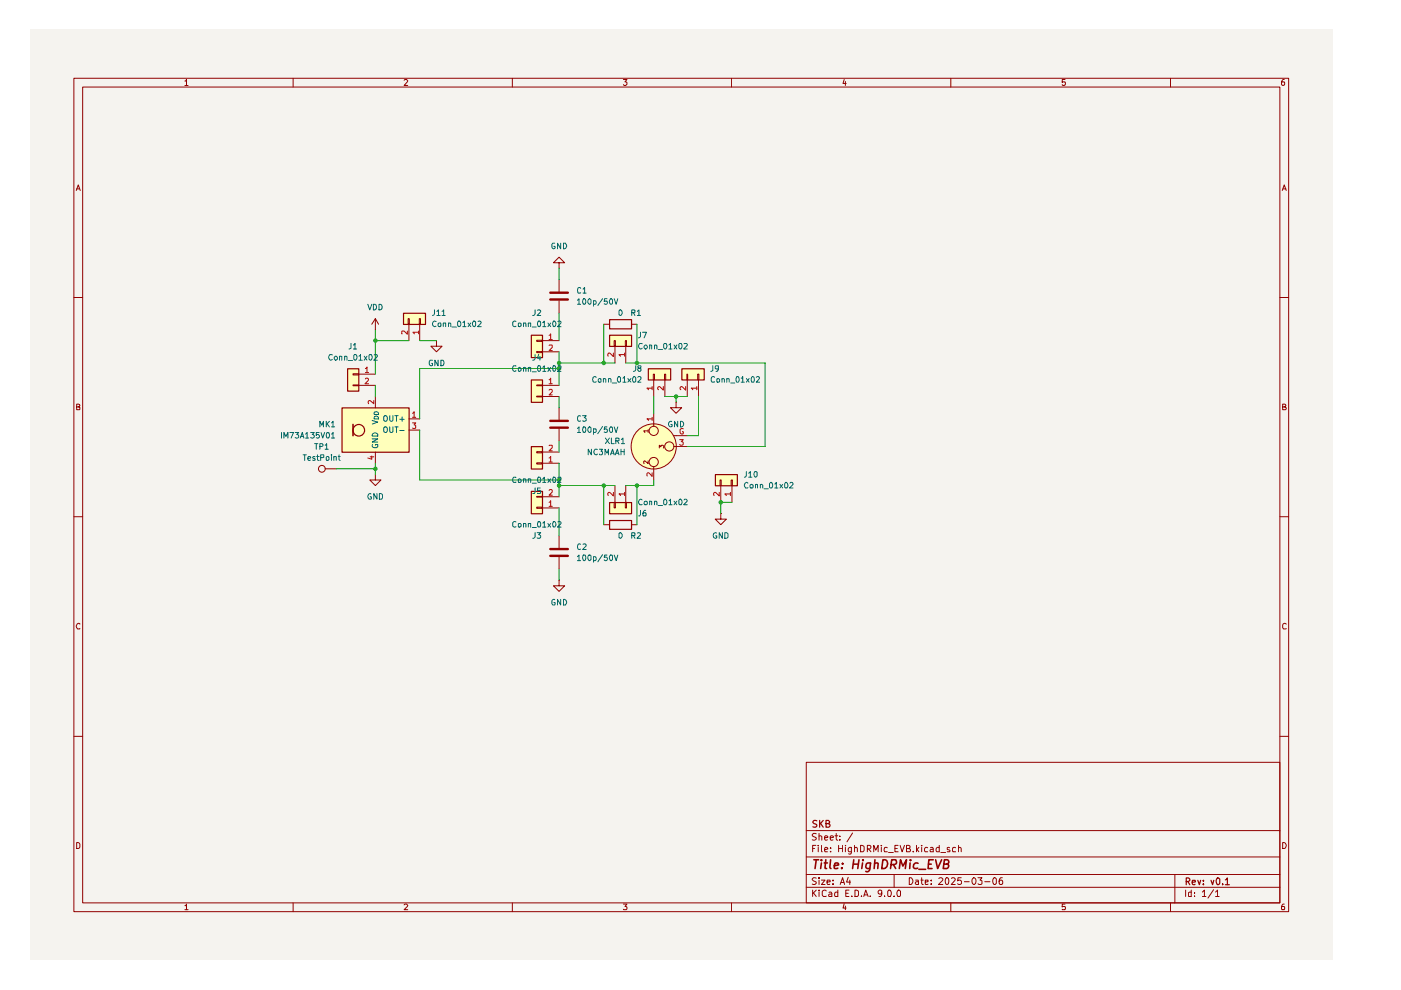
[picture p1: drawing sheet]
<svg xmlns="http://www.w3.org/2000/svg" width="297mm" height="210mm" viewBox="0 0 297 210" stroke-linecap="round" stroke-linejoin="round" font-family="sans-serif">
<path d="M6.3 6.4h276.2v197.1h-276.2z" fill="#f5f3ef"/>
<g fill="none" stroke="#910000" stroke-width=".21">
<path d="M15.7 16.6h257.5v176.7h-257.5zM17.5 18.5h253.9v172.9h-253.9zM39.2 17.2h.2l.1-.4v1.3M39.2 18.1h.7M62.1 16.6v1.9M85.7 17l.2-.2h.3l.2 .3-.7 1h.7M108.6 16.6v1.9M132.2 16.8h.7l-.4 .6 .4 .1v.4l-.2 .2h-.4l-.1-.2M155.1 16.6v1.9M179 16.8l-.3 .9h.7M179.2 17.3v.8M201.6 16.6v1.9"/>
<path d="M225.8 16.8h-.6v.6h.6l.1 .1-.1 .5-.4 .1-.2-.2M248.2 16.6v1.9M272.3 16.8h-.3a.93 .93 0 0 0-.2 1.2h.5l.1-.5-.1-.1h-.5l-.1 .1M16.2 40.4l.4-1.2 .4 1.2M16.3 40h.5M271.9 40.4l.4-1.2 .4 1.2M272 40h.6M15.7 63.1h1.8M271.4 63.1h1.8M16.3 86.3h.4l.2-.3-.1-.2-.5-.1v1.2h.5l.1-.5-.2-.1M271.9 86.3l.6-.1v-.4l-.6-.1v1.2h.6l.2-.4-.3-.2M15.7 109.6h1.8"/>
<path d="M271.4 109.6h1.8M16.9 132.3l-.1-.1a.66 .66 0 0 0-.6 .4 .66 .66 0 0 0 .2 .7h.5M272.7 132.3l-.4-.1-.4 .3v.6l.2 .2h.6M15.7 156.1h1.8M271.4 156.1h1.8M16.3 178.6h.3l.3 .4v.6l-.3 .3h-.3zM170.9 161.6h100.5v29.8h-100.5zM170.9 176.1h100.5M172.3 179.9h.4M173 179.2h-.7v1.4M173.1 176.8l-.6-.1-.3 .3 .1 .3 .7 .2 .1 .2a.51 .51 0 0 1-.4 .4 .51 .51 0 0 1-.5 0M173.5 179.2v.1"/>
<path d="M173.5 179.7v.9M173.7 177.3l.3-.1 .2 .2v.7M173.7 176.7v1.4M174.2 179.2v1.2l.1 .2M174.8 177.6l.7-.1-.1-.2-.4-.1-.2 .2 .1 .7h.5M176 177.6l.7-.1-.1-.2-.4-.1-.2 .2 .1 .7h.5M176.1 179.7v.2M177 177.2h.6M177.3 176.7v1.2l.3 .2M177.8 179.9h.8M177.8 179.2v1.4M178.1 178v.1"/>
<path d="M178.1 177.3v.1M178.6 179.2v1.4M179.2 179.2v.1M179.2 179.7v.9M180.5 179.7v1.1l-.2 .3-.4-.1M180.5 179.7h-.3l-.4 .3 .2 .6h.5M180.8 176.6l-1.2 1.9M181.2 179.8l.2-.1h.3l.1 .9M181.2 179.2v1.4M182.5 179.2h.3l.4 .4v.7l-.2 .3h-.5zM186.9 179.2v.1M186.9 179.7v.9"/>
<path d="M188.1 179.7h-.4l-.2 .3v.6h.6M189.7 179.9h.5M190.4 179.2h-.7v1.4h.7M190.8 179.2l.5 1.4 .5-1.4M192.2 179.9h.5l.3-.2-.1-.4-.7-.1v1.4h.7l.1-.4-.3-.3M194.3 179.2v1.4M194.8 179.7l-.5 .6M195.4 179.2v.1M195.4 179.7v.9M196.7 179.7h-.4a.59 .59 0 0 0-.1 .9h.5M197.3 179.7h.4l.2 .2v.7h-.6v-.4l.6-.2M199.1 179.2v1.4l-.6-.1a.6 .6 0 0 1 .2-.8h.4"/>
<path d="M201.3 179.7h-.5v.4l.6 .2-.1 .3h-.5M202.6 179.7h-.4l-.3 .3 .1 .6h.6M203.2 179.8l.2-.1h.3l.1 .9M203.2 179.2v1.4M271.9 178.6a.65 .65 0 0 1 .8 .7 .65 .65 0 0 1-.8 .6zM39.2 192h.2l.1-.3v1.2M39.2 192.9h.7M62.1 191.4v1.9M85.7 191.9l.2-.2h.3l.2 .2-.7 1h.7M108.6 191.4v1.9M132.2 191.7h.7l-.4 .5 .4 .2v.3l-.1 .2-.6-.1M155.1 191.4v1.9"/>
<path d="M170.9 188.1h100.5M170.9 185.4h100.5M170.9 181.7h100.5M172.3 188.7v1.4M172.5 189.3l.6 .8M173.1 186.2l-.6-.1-.3 .3 .3 .4 .6 .3a.51 .51 0 0 1-.4 .4 .51 .51 0 0 1-.5 0M173.1 188.7l-.8 .8M173.7 188.7v.2M173.7 186.1v.2M173.7 186.6v.9M173.7 189.1v1M174.2 186.6h.7l-.7 .9h.7"/>
<path d="M174.8 180.2l.7-.2-.1-.3h-.4l-.2 .2 .1 .7h.5M175.2 188.9l-.4-.2-.5 .4 .1 .8 .2 .2 .6-.1M175.3 187l.7-.1-.1-.3h-.5l-.1 .2 .1 .7h.5M175.8 189.2l.4-.1 .2 .3v.7h-.6l-.1-.4 .7-.2M176.1 180.5v.1M176.6 187.4v.1M176.6 186.6v.2M177.6 188.7v1.4h-.6v-.9h.6M178.1 187.5l.5-1.4 .5 1.4M178.3 187.1h.6M179 191.6l-.3 .9h.7M179.2 192.1v.8"/>
<path d="M179.3 189.4h.5M179.8 186l-.3 1h.8M180 188.7h-.7v1.4h.7M180.2 186.6v.9M180.6 190v.1M181.3 188.7h.3l.4 .4v.6l-.2 .4h-.5zM182.6 190v.1M183.1 190.1l.5-1.4 .5 1.4M183.2 189.7h.7M183.9 180h.5a.45 .45 0 0 0 .2-.7l-.7-.1v1.4M184.1 180l.6 .6M184.5 190v.1"/>
<path d="M185.3 180.6v-1.4l.4 1.1 .5-1.1v1.4M186.9 189.3v.2l-.5 .1-.2-.3v-.3l.2-.3 .5 .2v.8l-.2 .4h-.3M187.5 190v.1M188.2 189l.3-.3a.78 .78 0 0 1 .6 .6 .78 .78 0 0 1-.3 .8l-.5-.1zM188.4 180.8h1M189.6 190v.1M189.6 185.4v2.7M190.3 188.8l.4-.1 .2 .3v.8l-.1 .3h-.5l-.1-.3v-.6zM192.8 186.1a.72 .72 0 0 1 .8 .7 .72 .72 0 0 1-.8 .7zM193.6 180.5v.1M194.1 186.6h.5l.1 .9M194.4 180.1l.4 .5"/>
<path d="M194.7 186.9h-.4l-.2 .3 .2 .3h.4M195.2 186.6h.5M195.4 186.1v1.2l.3 .2M196.2 187l.6-.1v-.3h-.6v.9h.6M197.4 187.4v.1M197.4 186.6v.2M199.1 186.3v-.1a.47 .47 0 0 1 .8 .3l-.9 1h.9M199.5 180.8h1M200.5 186.3l.2-.2a.8 .8 0 0 1 .5 .7 .8 .8 0 0 1-.5 .7l-.2-.1-.1-.5zM201.6 191.4v1.9M201.8 186.3l.1-.2h.4l.2 .4-.8 1h.8M203.8 186.1h-.7l-.1 .7 .3-.2 .4 .1 .2 .6a.52 .52 0 0 1-.9 .1"/>
<path d="M204.5 186.9h1M206.4 186.1a.75 .75 0 0 1 .6 .7 .75 .75 0 0 1-.6 .7 .92 .92 0 0 1 0-1.4zM207.3 186.1h.9l-.4 .5 .4 .2v.6l-.3 .1-.6-.1M208.8 186.9h1.1M210.7 186.2l.3-.1 .2 .3v.9l-.2 .2a.78 .78 0 0 1-.6-.5 .78 .78 0 0 1 .3-.8zM212.5 186.1a.59 .59 0 0 0-.7 .6l.1 .8h.6v-.8l-.4-.1-.3 .3M225.8 191.7h-.6v.6l.6-.1 .1 .2-.1 .5-.6-.1M248.2 191.4v1.9M249.1 185.4v6M251.4 188.7v1.4M252.6 188.7v1.4h-.5l-.1-.8 .2-.2 .4 .1M253.2 190v.1"/>
<path d="M253.2 189.2v.2M254.9 189.1l.5-.4v1.4M254.9 190.1h.8M257.3 188.6l-1.2 1.8M257.7 189.1l.4-.4v1.4M257.7 190.1h.8M272.3 191.7h-.3a.93 .93 0 0 0-.2 1.2h.5l.1-.5-.1-.2h-.5l-.1 .2"/>
</g>
<g fill="none" stroke="#910000" stroke-width=".25">
<path d="M173.2 174l-.6-.1-.3 .3 .3 .4 .5 .2 .1 .3-.3 .3-.6-.1M173.8 173.9v1.5M173.9 174.5l.6 .9M174.5 173.9l-.7 .9M175.1 174.6h.5l.3-.4-.3-.3h-.5v1.5h.6l.3-.3v-.2l-.4-.3M251.5 186.9h.5l.3-.3v-.2l-.3-.3h-.5v1.5M251.8 186.9l.5 .7M252.8 187.1l.6-.1v-.4h-.5l-.1 .2 .1 .7h.5M254 186.6l.3 1 .3-1M255.1 187.4v.2M255.1 186.6v.2M256.8 186.6l.3 1 .2-1"/>
<path d="M258 186.2l.3-.1 .3 .3v.8l-.3 .4a.9 .9 0 0 1-.3-1.4zM259.2 187.4v.2M259.8 186.6l.4-.5v1.5M259.8 187.6h.8"/>
</g>
<g fill="none" stroke="#910000" stroke-width=".34">
<path d="M172.6 182.3h1M173.1 182.3l-.3 1.8M174.2 182.3v.2M174.2 183l-.2 1.1M174.8 183h.6M175.1 182.3l-.2 1.8h.4M176.1 182.3l-.2 1.6 .3 .2M176.9 183.6l.9-.2-.1-.4h-.7l-.1 .9 .1 .2h.6M178.5 184v.1M178.6 183v.2M180.9 183.2h1M181 182.3l-.2 1.8"/>
<path d="M182.1 182.3l-.2 1.8M182.9 183l-.2 1.1M183 182.3v.2M184.6 183l-.2 1.4-.4 .4-.4-.1M184.6 183h-.8l-.2 .8 .3 .3h.5M185.4 183.1l.4-.1h.4l-.1 1.1M185.5 182.3l-.2 1.8M187.2 182.3a.94 .94 0 0 1 1 .8 .94 .94 0 0 1-.7 1h-.6zM189 183.3h.7l.3-.2v-.7l-.9-.1-.3 1.8M189.4 183.3l.5 .8M190.7 184.1l.2-1.8 .5 1.3 .8-1.3-.3 1.8M193 183l-.1 1.1"/>
<path d="M193 182.3v.2M194.6 183a.65 .65 0 0 0-.9 .3v.7a.64 .64 0 0 0 .9 .1M194.8 184.3h1.5M196.8 183.2h.6M197.9 182.3h-1l-.1 1.8h.8M198.4 182.3l.4 1.8 .8-1.8M200.2 183.2l.7-.1 .3-.2-.1-.4-.3-.2h-.6l-.2 1.8h.7l.3-.1 .2-.4-.5-.4"/>
</g>
<g fill="#ffb">
<path d="M129.2 106.5h4.7v2.4h-4.7z"/>
<path d="M151.6 100.6h4.7v2.4h-4.7z"/>
<path d="M129.2 71h4.7v2.4h-4.7z"/>
<path d="M137.4 78.1h4.8v2.4h-4.8z"/>
<path d="M144.5 78.1h4.8v2.4h-4.8z"/>
<path d="M112.6 80.5h2.4v4.8h-2.4z"/>
<path d="M112.6 94.7h2.4v4.7h-2.4z"/>
<path d="M112.6 104.1h2.4v4.8h-2.4z"/>
<path d="M112.6 71h2.4v4.8h-2.4z"/>
<path d="M72.5 86.4h14.2v9.4h-14.2z"/>
<path d="M85.5 66.4h4.7v2.3h-4.7z"/>
<path d="M73.7 78.1h2.3v4.8h-2.3z"/>
<circle cx="138.6" cy="94.7" r="4.8"/>
</g>
<g fill="none" stroke="#910000" stroke-width=".25">
<path d="M73.7 78.2h2.4v4.7h-2.4zM85.6 66.4h4.6v2.4h-4.6zM112.6 71.1h2.4v4.7h-2.4zM129.2 71.1h4.7v2.3h-4.7zM129.2 67.8h4.7v1.9h-4.7zM137.5 78.2h4.7v2.4h-4.7zM144.6 78.2h4.7v2.4h-4.7zM72.5 86.5h14.2v9.4h-14.2zM112.6 80.6h2.4v4.7h-2.4zM112.6 94.7h2.4v4.7h-2.4zM112.6 104.2h2.4v4.7h-2.4zM129.2 106.6h4.7v2.3h-4.7z"/>
<path d="M129.2 110.4h4.7v1.8h-4.7zM151.7 100.6h4.6v2.4h-4.6z"/>
<circle cx="76.1" cy="91.2" r="1.23"/>
</g>
<g fill="none" stroke="#910000" stroke-width=".21">
<path d="M118.5 55.7h1.2l-1.2-1.2-1.2 1.2h1.2v1.2M118.5 56.9h.1M118.5 59.3v2.6M74.8 79.2h1.2v.3h-1.2zM76 79.3h3.6M79.6 69.9h.1M79.6 67.6v2.3M79.6 67.6l-.8 1.1M79.6 67.6l.7 1.1M86.5 67.6h.3v1.1h-.3zM86.7 68.7v3.5M88.9 67.6h.3v1.1h-.3z"/>
<path d="M89 68.7v3.5M92.5 72.2v1.2h1.2l-1.2 1.2-1.1-1.2h1.1M92.5 72.2h.1M113.8 72.1h1.2v.3h-1.2zM113.8 74.5h1.2v.3h-1.2zM115 72.2h3.5M115 74.6h3.5M118.5 63.8v2.6M128 68.7h1.2M130.2 72.2h.3v1.2h-.3zM130.4 73.4v3.6M132.6 72.2h.2v1.2h-.2z"/>
<path d="M132.7 73.4v3.6M133.9 68.7h1.1M138.5 79.3h.3v1.2h-.3zM140.9 79.3h.2v1.2h-.2zM145.6 79.3h.2v1.2h-.2zM147.9 79.3h.3v1.2h-.3zM68.9 99.4h2.4M74.8 81.6h1.2v.2h-1.2zM76 81.7h3.6M79.6 84.1v2.3M79.6 95.8v2.4M86.7 88.8h2.3"/>
<path d="M86.7 91.2h2.3M113.8 81.6h1.2v.2h-1.2zM113.8 84h1.2v.2h-1.2zM113.8 98.1h1.2v.3h-1.2zM113.8 95.8h1.2v.2h-1.2zM115 81.7h3.5M115 84.1h3.5M115 98.2h3.5M115 95.8h3.5M118.5 86.4v2.6M118.5 90.9v2.6M137.4 91.4h-.9l.2 .3"/>
<path d="M137.4 97.7v.6l-.7-.6-.2 .1 .1 .5M137.4 91.1v.6M138.6 80.5v3.6M138.6 87.6v2.8M138.6 99v2.8M139.8 95v-.6l.3 .3v-.2l.4-.1 .2 .2-.1 .4M141 80.5v3.6M142.7 92.4h3M142.8 94.7h2.9M143.3 85.3v1.1h1.2l-1.2 1.2-1.1-1.2h1.1M143.3 85.3h.1M145.7 80.5v3.6"/>
<path d="M148.1 80.5v3.6M79.6 100.6v1.2h1.2l-1.2 1.2-1.2-1.2h1.2M79.6 100.6h.1M113.8 107.5h1.2v.3h-1.2zM113.8 105.2h1.2v.2h-1.2zM115 107.7h3.5M115 105.3h3.5M118.5 113.6v2.6M118.5 118.1v2.5M128 111.3h1.2M130.2 106.5h.3v1.2h-.3zM130.4 103v3.5"/>
<path d="M132.6 106.5h.2v1.2h-.2zM132.7 103v3.5M133.9 111.3h1.1M152.7 101.8h.2v1.2h-.2zM152.8 108.9v1.2h1.2l-1.2 1.2-1.2-1.2h1.2M152.8 108.9h.1M152.8 103v3.5M155 101.8h.3v1.2h-.3zM155.2 103v3.5M118.5 123v1.2h1.2l-1.2 1.2-1.2-1.2h1.2M118.5 123h.1"/>
<circle cx="68.2" cy="99.4" r=".72"/>
<circle cx="138.6" cy="94.7" r="4.8"/>
<circle cx="138.6" cy="98" r=".97"/>
<circle cx="138.6" cy="91.4" r=".97"/>
<circle cx="141.9" cy="94.7" r=".97"/>
</g>
<g fill="none" stroke="#b90000" stroke-width=".21">
<path d="M77.5 78.1l.3-.3v1.2M77.5 79h.6M86.4 70.2v.7l-.7-.7-.5 .1 .1 .5M88.7 70.4h-1.2l.4 .4M88.7 70.2v.6M116.4 71.1l.4-.3v1.2M116.4 73.2h.7v.5l-.7 .6h.7M116.4 72h.7M130 74.8v.8l-.8-.8-.3 .3v.4M132.4 75.2h-1.2l.4 .3M132.4 74.8v.7M77.5 80.3l.4-.1 .2 .3-.7 .9h.7"/>
<path d="M78.5 96.9h.7M78.8 96.7v.7l-.8-.3M79.2 84.9v.7l-.8-.7-.3 .3v.4M87.5 87.6l.3-.3v1.2M87.5 89.7h.6l-.3 .4 .3 .2v.5h-.6M87.5 88.5h.6M116.4 80.5h.2l.2-.3v1.2M116.4 82.7l.2-.2h.3l.2 .2v.4l-.7 .6h.7M116.4 97.1l.4-.3v1.2M116.4 94.5h.7v.4l-.7 .7h.7M116.4 81.4h.7M116.4 98h.7"/>
<path d="M138.3 88.8h-1.1l.3 .4M138.3 82.3h-1.1l.3 .3M138.3 82v.6M138.3 88.5v.7M140.6 82v.7l-.8-.7-.4 .2 .2 .4M144.1 93.2h.8l-.5 .4 .4 .1v.6l-.5 .1-.2-.2M144.9 90.9a.45 .45 0 0 0-.7 .2v.6l.2 .2h.5v-.4h-.2M145.4 82v.7l-.9-.7-.3 .2 .2 .4M147.7 82.3h-1.1l.3 .3M147.7 82v.6M116.4 106.5l.4-.3v1.2M116.4 104l.2-.2h.3l.2 .2v.3l-.7 .7h.7"/>
<path d="M116.4 107.4h.7M130 104.4v.8l-.8-.8-.3 .2v.5M132.4 104.7h-1.2l.4 .4M132.4 104.4v.7M138.3 100.2v.8l-.8-.8-.3 .2v.5M152.5 104.4v.8l-.9-.8-.3 .2 .1 .5M154.9 104.7h-1.2l.3 .4M154.9 104.4v.7"/>
</g>
<path d="M116.7 62.1h3.7M116.7 63.5h3.7M116.7 89.2h3.7M116.7 90.7h3.7M116.7 116.4h3.7M116.7 117.9h3.7" fill="none" stroke="#910000" stroke-width=".51"/>
<path d="M74.8 90v2.4" fill="none" stroke="#910000" stroke-width=".34"/>
<g fill="none" stroke="#006665" stroke-width=".21">
<path d="M78.9 89.2l1.2 .3-1.2 .4M78.9 93h1.2l-1.2 .7h1.2M79 94.2l-.1 .4 .3 .3h.6l.3-.2v-.5h-.5v.2M79 92l.4-.2 .4 .1 .3 .1v.5h-1.2zM79.3 87.5a.54 .54 0 0 1 .7-.2 .54 .54 0 0 1 .3 .6h-1zM79.4 88.3a.55 .55 0 0 1 .6 0 .55 .55 0 0 1 .3 .5h-1zM81.4 88.3l.5-.2a.65 .65 0 0 1 .3 .7 .65 .65 0 0 1-.6 .5l-.2-.1zM81.4 90.7l.5-.2a.65 .65 0 0 1 .3 .7 .65 .65 0 0 1-.6 .5l-.2-.2zM82.6 88.1v1a.35 .35 0 0 0 .4 .2 .35 .35 0 0 0 .3-.2v-1M82.6 90.5v.9a.35 .35 0 0 0 .4 .3 .35 .35 0 0 0 .3-.3v-.9M83.7 88.1h.7M83.7 90.5h.7"/>
<path d="M84.1 88.1v1.2M84.1 90.5v1.2M84.8 88.9h.9M84.8 91.3h.9M85.3 88.4v.9"/>
</g>
<g fill="none" stroke="#090" stroke-width=".21">
<path d="M118.5 56.9v2.4M79.6 69.9v9.4M79.6 72.2h7.1M89 72.2h3.5M118.5 77h11.9M118.5 66.4v5.8M118.5 74.6v7.1M118.5 78.1h-29.5v10.7M128 68.7v8.3M132.7 77h29.5v17.7h-16.5M135 68.7v8.3M71.3 99.4h8.3"/>
<path d="M79.6 81.7v2.4M79.6 98.2v2.4M89 91.2v10.6h29.5M118.5 84.1v2.3M118.5 93.5v2.3M118.5 98.2v7.1M138.6 84.1v3.5M141 84.1h4.7M143.3 84.1v1.2M148.1 84.1v8.3h-2.4M118.5 103h11.9M118.5 107.7v5.9"/>
<path d="M128 103v8.3M135 103v8.3M138.6 101.8v1.2h-5.9M155.2 106.5h-2.4v2.4M118.5 120.6v2.4"/>
</g>
<g fill="#090">
<circle cx="128" cy="103" r=".47"/>
<circle cx="135" cy="103" r=".47"/>
<circle cx="152.8" cy="106.5" r=".47"/>
<circle cx="143.3" cy="84.1" r=".47"/>
<circle cx="118.5" cy="101.8" r=".47"/>
<circle cx="118.5" cy="103" r=".47"/>
<circle cx="118.5" cy="77" r=".47"/>
<circle cx="118.5" cy="78.1" r=".47"/>
<circle cx="128" cy="77" r=".47"/>
<circle cx="135" cy="77" r=".47"/>
<circle cx="79.6" cy="99.4" r=".47"/>
<circle cx="79.6" cy="72.2" r=".47"/>
</g>
<g fill="none" stroke="#006665" stroke-width=".21">
<path d="M117.6 51.6h-.4l-.2 .2v.6l.3 .3 .4-.1v-.4h-.3M118.9 51.6v1.1l-.7-1.1v1.1M119.5 51.6h.4a.66 .66 0 0 1 .2 .7 .66 .66 0 0 1-.6 .4zM70.4 75.3l-.5-.1a.67 .67 0 0 0-.2 .7 .67 .67 0 0 0 .5 .5l.2-.2M70.9 75.8l.4-.3 .2 .3v.3l-.4 .3-.2-.3zM72 75.7l.1-.2 .4 .1v.8M72 75.5v.9M73.1 75.7l.1-.2 .4 .2v.7M73.1 75.5v.9M73.8 76.5h1M74.4 72.8v1l-.4 .2M74.9 73.2l.4-.4v1.2"/>
<path d="M74.9 74h.7M75 75.4l.2-.2a.6 .6 0 0 1 .6 .4 .6 .6 0 0 1-.3 .7l-.2 .1-.3-.3zM76.1 75.5l.4-.3v1.2M76.1 76.4h.7M77.2 75.5l.6 .9M77.8 75.5l-.6 .9M78 64.5l.4 1.2 .4-1.2M78.2 75.4l.2-.2a.6 .6 0 0 1 .6 .4 .6 .6 0 0 1-.3 .7l-.2 .1-.3-.3zM79.2 64.5a.6 .6 0 0 1 .6 .6 .6 .6 0 0 1-.6 .6zM79.3 75.3l.5-.1 .2 .3-.8 .9h.8M80.3 64.5l.6 .2 .1 .3-.1 .5-.3 .2h-.3zM91.7 76.4h-.5l-.2 .2v.6l.2 .3h.5v-.5h-.2"/>
<path d="M92.1 65.7v.8l-.4 .4M92.5 68.2a.55 .55 0 0 0-.8 .5 .55 .55 0 0 0 .8 .5M92.6 66l.4-.3v1.2M92.6 66.9h.7M92.9 76.4v1.2l-.7-1.2v1.2M93 68.5l.5 .1v.6h-.5zM93.5 76.4h.4a.66 .66 0 0 1 .2 .7 .66 .66 0 0 1-.6 .5zM93.7 66l.4-.3v1.2M93.7 66.9h.7M94 68.6l.5-.1v.8M94 68.5v.8M95.1 68.6l.4-.1 .1 .8"/>
<path d="M95.1 68.5v.8M95.8 69.3h1M97.1 68.2l.3-.1a.64 .64 0 0 1 .3 .6 .64 .64 0 0 1-.4 .6l-.3-.3zM98.1 68.4l.4-.3v1.2M98.1 69.3h.7M99.2 68.5l.6 .8M99.8 68.5l-.6 .8M100.3 68.2l.3-.1 .2 .2v.7l-.3 .3a.7 .7 0 0 1-.2-1.1zM101.3 68.2l.5-.1 .2 .3-.7 .9h.7M109.4 77.6h-.5l-.2 .2 .1 .8 .3 .1 .3-.1M109.4 68.2a.45 .45 0 0 0-.7 .1v.7a.45 .45 0 0 0 .7 .2M109.9 78.1l.3-.2 .3 .2v.4l-.3 .2-.3-.1z"/>
<path d="M110 68.5h.3l.2 .2v.3l-.3 .3-.3-.1zM111 78.1l.2-.2 .3 .2v.6M111 68.6l.4-.1 .1 .8M111 68.5v.8M111 77.9v.8M112 78.1l.2-.2 .3 .1v.7M112 68.6l.5-.1v.8M112 68.5v.8M112 77.9v.8M112.9 78.8h.8M112.9 69.3h.8M113.5 75.2v.8l-.2 .3-.4 .1"/>
<path d="M113.5 65.7v.8l-.2 .3-.4 .1M114 65.8l.4-.1 .2 .3-.7 .9h.7M114 77.6h.1a.59 .59 0 0 1 .6 .3 .59 .59 0 0 1-.1 .7l-.2 .1-.4-.1zM114 68.2l.4-.1a.78 .78 0 0 1 0 1.2l-.4-.1zM114.2 75.1l-.2 .8h.6M114.5 75.5v.9M115.1 77.9l.3-.3v1.1M115.1 68.4l.3-.3v1.2M115.1 78.7h.6M115.1 69.3h.6M116.2 77.9l.6 .8M116.2 68.5l.6 .8"/>
<path d="M116.8 77.9l-.6 .8M116.8 68.5l-.6 .8M117.3 77.6a.6 .6 0 0 1 .6 .4 .6 .6 0 0 1-.2 .7h-.3l-.1-.1zM117.3 68.2l.2-.1a.64 .64 0 0 1 .4 .6 .64 .64 0 0 1-.5 .6l-.2-.5zM118.3 77.6h.6l.1 .3-.8 .8h.8M118.3 68.2l.4-.1 .3 .3-.8 .9h.8M122.4 63.7l.4-.4v1.2M122.4 64.5h.7M123.1 61.1l-.2-.1a.73 .73 0 0 0-.3 1.1h.5M123.6 61.3l.4-.3v1.1M123.6 62.1h.7M123.8 63.3a.62 .62 0 0 1 .4 .6 .62 .62 0 0 1-.4 .6 .78 .78 0 0 1 0-1.2z"/>
<path d="M124.8 63.4l.3-.1 .2 .3v.7l-.3 .2a.74 .74 0 0 1-.2-1.1zM125.8 63.8a.36 .36 0 0 1 .6 .2v.3a.36 .36 0 0 1-.6 .1M125.8 63.8v1.1M127.8 63.3l-1.1 1.5M128.7 63.3h-.5l-.1 .6 .6-.1v.6h-.6M129.4 63.4l.2-.1 .3 .3v.7l-.4 .2a.74 .74 0 0 1-.1-1.1zM130.2 63.3l.4 1.2 .4-1.2M131.1 79.9l.2-.1 .3 .3v.8l-.2 .1h-.3l-.2-.4zM131.3 65.8l.3-.1a.64 .64 0 0 1 .3 .6 .64 .64 0 0 1-.4 .6l-.3-.3zM133.9 66.3h.6l.1-.5-.7-.1v1.2M134.3 79.9l.2-.1 .3 .3v.8l-.2 .1h-.3l-.2-.4zM134.3 66.3l.3 .6"/>
<path d="M134.8 77.6v.8l-.2 .3h-.3M135.1 66l.4-.3v1.2M135.1 66.9h.7M135.5 78.1l-.3-.4 .2-.1h.4l.1 .3-.7 .3v.3l.3 .2 .4-.1v-.5h-.2M135.8 70.4v.9l-.4 .3M136.1 72.9l-.5-.1a.67 .67 0 0 0-.2 .7 .67 .67 0 0 0 .5 .5l.2-.2M136.2 70.4h.9l-.5 1.2M136.6 73.4l.4-.2 .2 .2v.3l-.4 .3-.2-.3zM137.8 73.3v-.1h.4v.8M137.8 73.2v.8M138.8 73.3l.1-.1 .4 .1v.7M138.8 73.2v.8"/>
<path d="M139.5 74.1h1M140.7 73l.2-.2a.6 .6 0 0 1 .6 .4 .6 .6 0 0 1-.3 .7l-.2 .1-.3-.3zM141.8 73.2l.4-.4v1.2M141.8 74h.7M142.9 73.2l.6 .8M143.5 73.2l-.6 .8M143.9 73l.2-.2a.6 .6 0 0 1 .6 .4 .6 .6 0 0 1-.3 .7l-.2 .1-.3-.3zM145 72.9l.5-.1 .2 .4-.8 .8h.8M151.1 77.6v1l-.4 .1M152.3 78.1l-.1 .1h-.4l-.2-.1v-.4l.2-.1h.5v.8l-.2 .3h-.3M156.3 79.8a.75 .75 0 0 1 .2 1.2h-.3l-.2-.4 .1-.6zM59.7 91.7v1.2"/>
<path d="M60.2 92.9v-1.2l.4 .8 .4-.8v1.2M61.5 91.7h.7l-.5 1.2M62.6 91.7h.7l-.4 .4 .4 .3-.1 .4h-.6M63.7 92.9l.4-1.2 .3 1.2M63.8 92.5h.5M64.3 96.4h.6M64.6 96.4v1.2M64.8 92l.3-.3v1.2M64.8 92.9h.6M65.3 97.2l.6-.1-.2-.3-.4 .1v.6l.1 .1 .4-.1M65.9 91.7h.7l-.4 .4 .4 .3-.1 .4h-.6M66.7 94.1h.7"/>
<path d="M66.8 96.9l-.3-.1-.2 .1 .2 .3 .3 .1v.2h-.5M67.1 94.1v1.1M67.1 96.8h.5M67.3 96.4v1.1l.3 .1M67.6 91.7h-.5v.6l.4-.2 .2 .3-.1 .4h-.5M67.8 90.5v-1.2l.4 .9 .4-.9v1.2M67.8 94.7l.6-.1v-.5h-.6v1.1M68 97l.7-.1v-.4l-.7-.1v1.2M68.1 91.7l.3 1.2 .4-1.2M68.9 94.4l.4-.3v1.1M68.9 95.2h.7M69.2 96.9l.1-.1 .4 .1v.6l-.4 .1-.1-.1z"/>
<path d="M69.2 89.3v1.2M69.3 91.8l.3-.1a.78 .78 0 0 1 0 1.2l-.3-.1zM69.3 89.8l.5 .7M69.8 89.3l-.6 .7M70.3 92l.3-.3v1.2M70.3 96.4v.1M70.3 89.7l.3-.4v1.2M70.3 92.9h.7M70.3 96.8v.8M70.3 90.5h.7M70.8 96.9l.2-.1 .3 .1v.7M70.8 96.8v.8"/>
<path d="M71.7 96.8h.4M71.9 96.4v1.1l.2 .1M122.4 90.8l.4-.3v1.2M122.4 91.7h.7M123.1 88.2a.53 .53 0 0 0-.7 .5 .53 .53 0 0 0 .7 .5M123.5 88.1h.8l-.4 .5 .4 .2-.1 .4h-.7M123.6 90.6l.4-.1a.78 .78 0 0 1 0 1.2l-.4-.1zM124.8 90.6l.3-.1 .2 .3v.6l-.3 .3a.7 .7 0 0 1-.2-1.1zM125.4 95.2v1.2l-.7-1.2v1.2M125.8 91.6a.36 .36 0 0 0 .6-.2l-.1-.5h-.5v1.2M126.4 80l-.2-.2a.67 .67 0 0 0-.6 .6 .67 .67 0 0 0 .3 .6l.5-.1M126.7 95.3l-.5-.1a.67 .67 0 0 0-.3 .7 .67 .67 0 0 0 .5 .5l.3-.1"/>
<path d="M126.9 80.3h.5l-.1 .7h-.4zM127.1 95.2h.7l-.4 .5 .4 .2-.1 .5h-.4l-.2-.1M127.8 90.4l-1.1 1.5M127.9 80.3h.4l.1 .1v.6M127.9 80.3v.7M128.3 96.4v-1.2l.4 .9 .3-.9v1.2M128.4 92.9l.8 1.2M128.7 90.5h-.5l-.1 .6 .2-.2 .4 .1v.6h-.6M129 80.3h.4l.1 .1v.6M129 80.3v.7M129.2 92.9l-.8 1.2M129.4 90.6l.2-.1 .3 .3v.6l-.4 .3a.7 .7 0 0 1-.1-1.1z"/>
<path d="M129.5 96.4l.4-1.2 .3 1.2M129.5 96.1h.6M129.6 92.9v1.2h.6M129.8 81.2h.9M130.2 90.5l.4 1.2 .4-1.2M130.5 96.4l.4-1.2 .3 1.2M130.6 93.5h.5l.1-.5-.6-.1v1.2M130.6 96.1h.5M130.9 93.5l.3 .6M131.7 95.2v1.2M131.7 95.8h.6M131.7 93.2l.4-.3v1.2"/>
<path d="M131.7 94.1h.7M132.1 80.2l.3-.4v1.2M132.1 81h.7M132.3 95.2v1.2M133.1 80.3l.7 .7M133.8 80.3l-.7 .7M135.2 80l.2-.2h.3l.2 .2v.3l-.7 .7h.7M142.4 89.4a.54 .54 0 0 0-.7 .6 .54 .54 0 0 0 .8 .4v-.4h-.3M143.7 89.3v1.2l-.7-1.2v1.2M144.3 89.3a.6 .6 0 0 1 .7 .6 .6 .6 0 0 1-.7 .6zM151.5 80l-.4-.2-.3 .4v.6l.2 .2 .5-.1M152 80.3h.5v.7l-.5-.1z"/>
<path d="M153.1 80.3h.3l.2 .1v.6M153.1 80.3v.7M154.1 80.3h.5v.7M154.1 80.3v.7M154.9 81.2h.9M157.1 80.2h.2l.2-.4v1.2M157.1 81h.7M158.2 100v.8l-.4 .4M158.2 80.3l.6 .7M158.8 80.3l-.6 .7M159.3 80l.2-.2a.75 .75 0 0 1 .3 1.2l-.5-.1zM160 100h.4l.1 .2v.7l-.2 .3a.71 .71 0 0 1-.3-1.2z"/>
<path d="M160.4 80l.4-.2 .2 .3-.6 .9h.6M78.7 104.7l-.1-.1a.66 .66 0 0 0-.6 .5 .66 .66 0 0 0 .2 .7l.5-.1v-.4h-.2M79.9 104.6v1.2l-.7-1.2v1.2M80.4 104.6l.5 .1 .2 .3v.6l-.2 .2h-.5zM109.4 101.3l-.5-.1-.2 .2v.6l.2 .3 .5-.1M109.4 110.7a.45 .45 0 0 0-.7 .1v.7a.45 .45 0 0 0 .7 .2M109.9 101.7l.3-.2 .3 .3v.3l-.2 .2h-.3zM109.9 111.1l.4-.1 .2 .2-.1 .5h-.5zM111 101.7l.2-.2 .3 .2v.6M111 111.1l.4-.1 .1 .8M111 101.5v.8M111 111v.8"/>
<path d="M112 101.7l.2-.2 .3 .1v.7M112 111.1l.5-.1v.8M112 101.5v.8M112 111v.8M112.9 102.4h.8M112.9 111.8h.8M113.5 103.5v.8l-.2 .3h-.4M113.5 112.9v.9l-.2 .2-.4 .1M113.9 112.9h.7l-.4 .5 .4 .2v.4h-.7M114 101.3l.1-.1a.6 .6 0 0 1 .6 .4 .6 .6 0 0 1-.2 .7l-.5-.1zM114 110.7l.4-.1a.78 .78 0 0 1 0 1.2l-.4-.1zM114.6 103.5h-.6v.6l.5-.1 .1 .1v.4l-.1 .1h-.5"/>
<path d="M115.1 101.5l.3-.3v1.1M115.1 110.9l.3-.3v1.2M115.1 102.3h.6M115.1 111.8h.6M116.2 101.5l.6 .8M116.2 111l.6 .8M116.8 101.5l-.6 .8M116.8 111l-.6 .8M117.3 101.3v-.1a.6 .6 0 0 1 .6 .4 .6 .6 0 0 1-.2 .7l-.4-.1zM117.3 110.7l.2-.1a.64 .64 0 0 1 .4 .6 .64 .64 0 0 1-.5 .6l-.2-.5zM118.3 101.3l.6-.1 .1 .3-.8 .8h.8M118.3 110.7l.4-.1 .3 .3-.8 .9h.8"/>
<path d="M122.4 118l.4-.3v1.2M122.4 118.9h.7M123.1 115.4a.53 .53 0 0 0-.7 .5 .53 .53 0 0 0 .7 .5M123.6 117.8l.1-.1a.59 .59 0 0 1 .6 .4 .59 .59 0 0 1-.2 .6l-.1 .2-.4-.2zM123.6 115.4l.4-.1 .3 .4-.8 .8h.8M124.8 117.7h.3l.2 .2v.7l-.2 .3a.71 .71 0 0 1-.3-1.2zM125.8 118.1l.4-.1 .2 .3-.1 .5h-.5M125.8 118v1.2M127.8 117.6l-1.1 1.5M128.7 117.7h-.5l-.1 .5h.6v.6l-.4 .1-.2-.2M129.4 117.7h.3l.2 .2v.7l-.3 .3a.71 .71 0 0 1-.2-1.2zM130.2 117.7l.4 1.2 .4-1.2"/>
<path d="M131.3 113l.3-.1a.64 .64 0 0 1 .3 .7 .64 .64 0 0 1-.4 .5l-.3-.2zM133.9 113.5h.6l.1-.5-.7-.1v1.2M134.3 113.5l.3 .6M135.1 113l.5-.1 .2 .4-.8 .8h.8M135.8 108.2v.9l-.2 .3h-.2M136.1 106l-.2-.2a.67 .67 0 0 0-.5 .5 .67 .67 0 0 0 .2 .7l.5-.1M136.7 106.3h.5v.5l-.1 .2h-.4l-.1-.2zM136.9 108.2h-.2a.93 .93 0 0 0-.3 1.2h.5l.1-.5-.1-.2h-.5l-.1 .2M137.8 106.3h.4v.7M137.8 106.3v.7M138.8 106.3h.3l.2 .1v.6M138.8 106.3v.7"/>
<path d="M139.5 107.2h1M140.7 106.1l.3-.3a.71 .71 0 0 1 .2 1.2h-.3l-.2-.2zM141.8 106.2l.4-.4v1.2M141.8 107h.7M142.9 106.3l.6 .7M143.5 106.3l-.6 .7M143.9 106.1l.3-.3a.71 .71 0 0 1 .2 1.2h-.3l-.2-.2zM145 106l.5-.2 .2 .4-.8 .8h.8M151.9 113l-.3-.1a.61 .61 0 0 0-.4 .7 .61 .61 0 0 0 .5 .5l.3-.1v-.4h-.3M153.2 112.9v1.2l-.7-1.2v1.2M153.7 112.9h.3l.3 .3v.7l-.3 .2h-.3zM158.6 102.4l-.3-.1a.67 .67 0 0 0-.5 .5 .67 .67 0 0 0 .3 .7l.5-.1"/>
<path d="M158.7 100.3l.4-.3v1.2M158.7 101.2h.7M159.1 102.8h.5l.1 .5-.2 .2h-.3l-.2-.2zM160.2 102.8h.4v.7M160.2 102.7v.8M161.2 102.8l.3-.1 .2 .2v.6M161.2 102.7v.8M162 103.6h.9M163.4 102.3a.71 .71 0 0 1 .3 1.2h-.4l-.1-.2v-.8zM164.3 102.6l.3-.3v1.2M164.3 103.5h.6M165.4 102.7l.5 .8"/>
<path d="M165.9 102.7l-.5 .8M166.6 102.3a.71 .71 0 0 1 .3 1.2h-.4l-.1-.2v-.8zM167.5 102.4l.4-.1 .2 .3-.7 .9h.7M117.6 127.2l-.3-.1-.3 .3v.6l.2 .3 .5-.1v-.4h-.3M118.9 127.1v1.2l-.7-1.2v1.2M119.5 127.1a.66 .66 0 0 1 .6 .4 .66 .66 0 0 1-.2 .8h-.4z"/>
</g>
</svg>
